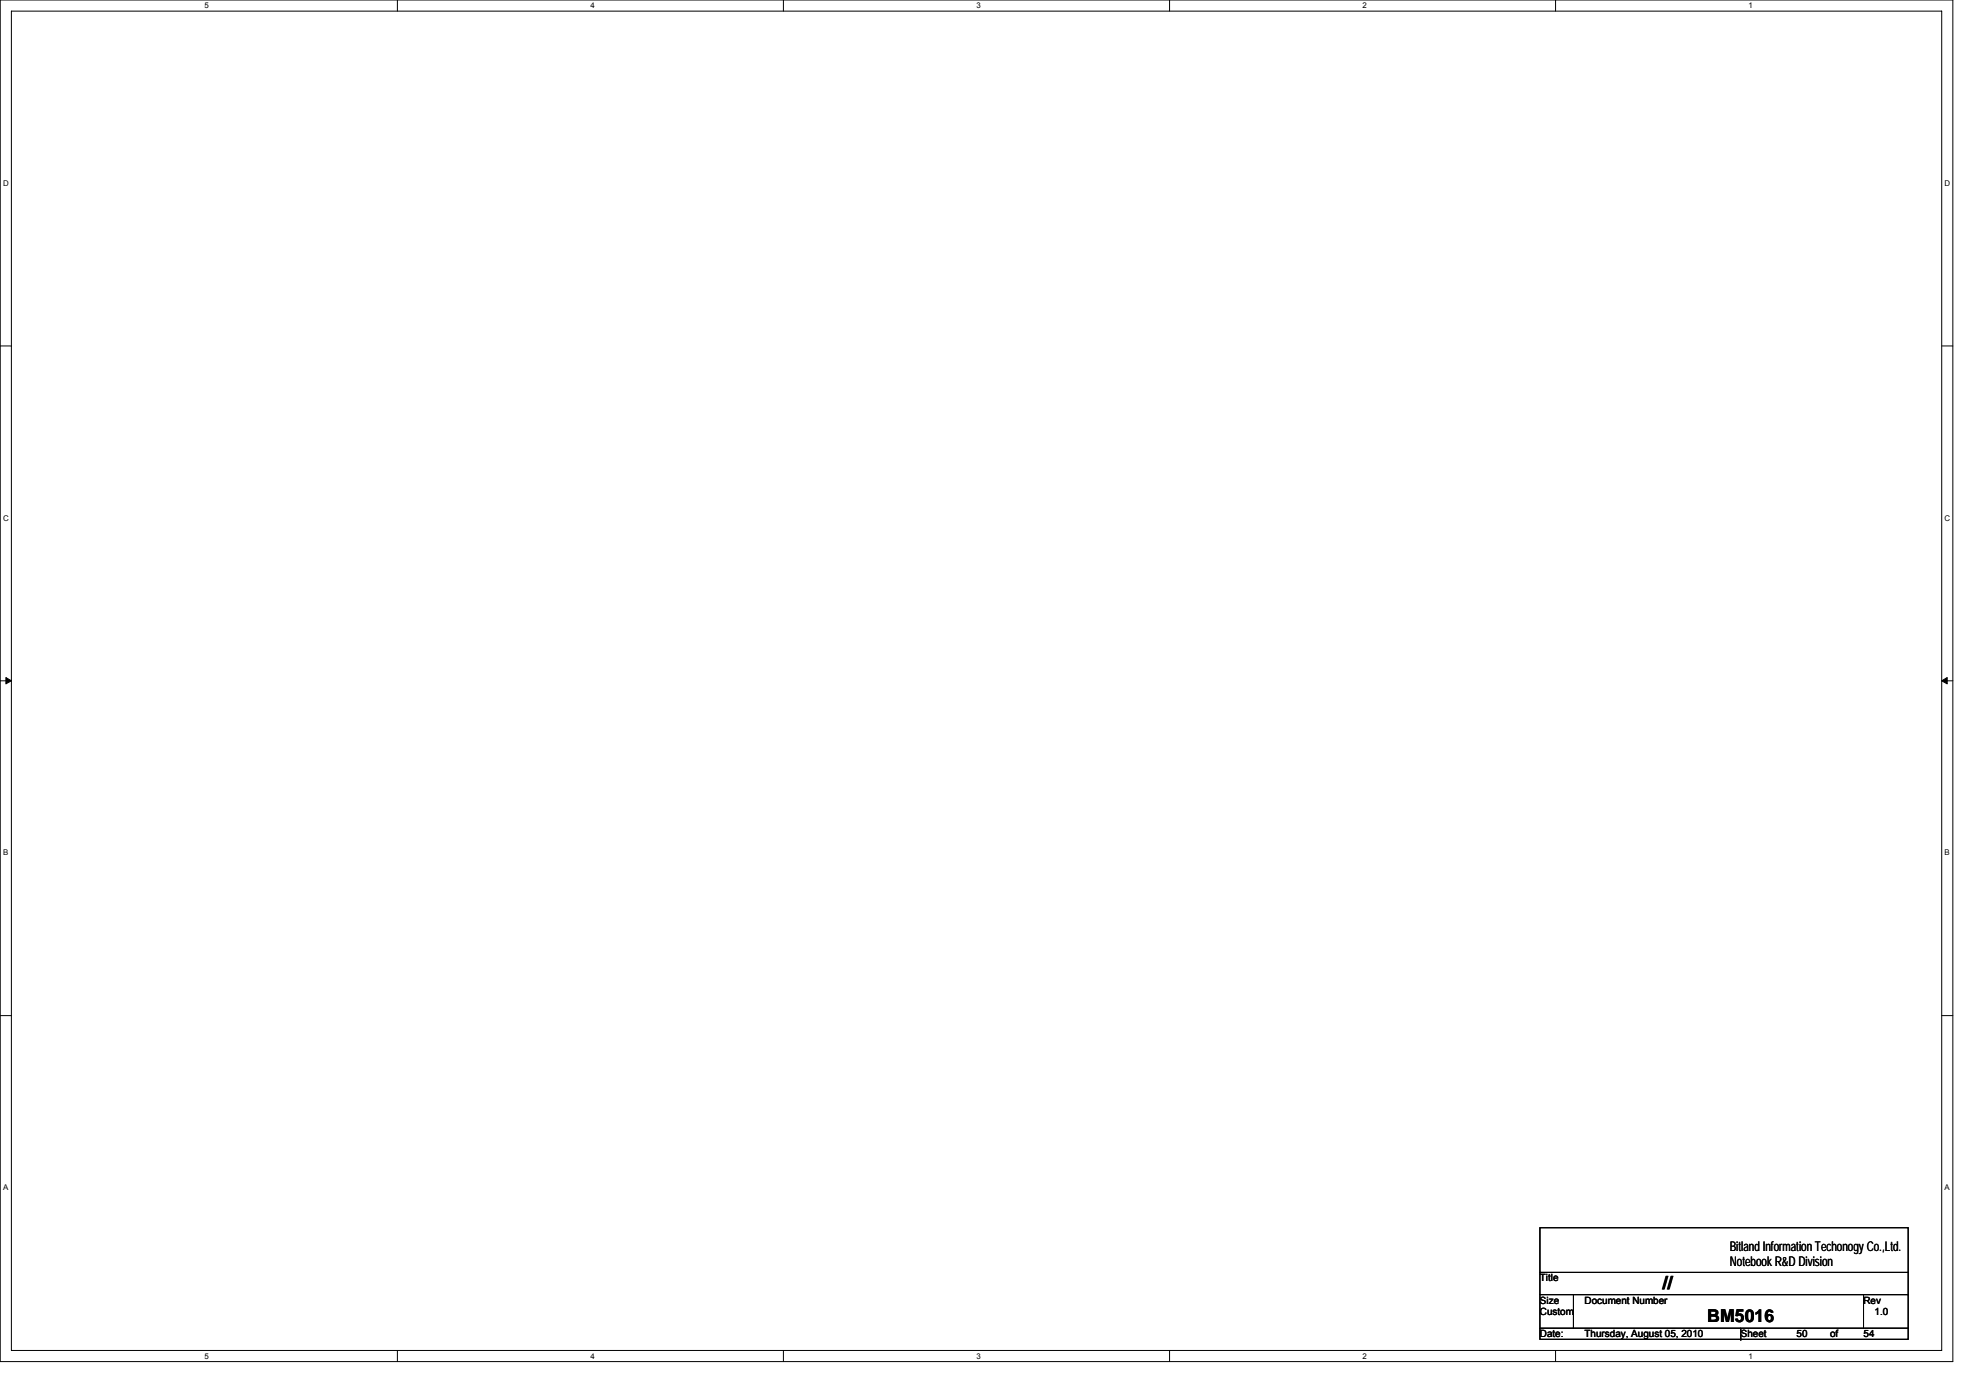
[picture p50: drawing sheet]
<svg xmlns="http://www.w3.org/2000/svg" width="297mm" height="210mm" viewBox="0 0 297 210" stroke-linecap="round" stroke-linejoin="round" font-family="sans-serif">
<defs><g id="words">
<g font-size="2.7">
<text x="249.8" y="193.6">//</text>
<text x="256.5" y="198.6">BM5016</text>
</g>
<g font-size="2">
<text x="259.9" y="187.9">Bitland Information Techonogy Co.,Ltd.</text>
<text x="259.9" y="190.2">Notebook R&amp;D Division</text>
</g>
<g font-size="1.5">
<text x="231.4" y="192.5">Title</text>
<text x="231.4" y="195.8">Size</text>
<text x="231.4" y="197.5">Custom</text>
<text x="238.1" y="195.8">Document Number</text>
<text x="280" y="195.8">Rev</text>
<text x="281.7" y="197.5">1.0</text>
<text x="231.4" y="200.9">Date:</text>
<text x="238.1" y="200.9">Thursday, August 05, 2010</text>
<text x="261.6" y="200.9">Sheet</text>
<text x="269.9" y="200.9">50</text>
<text x="275" y="200.9">of</text>
<text x="280" y="200.9">54</text>
</g>
<g font-size="1.2">
<text x="30.7" y="1.3">5</text>
<text x="88.7" y="1.3">4</text>
<text x="146.7" y="1.3">3</text>
<text x="204.7" y="1.3">2</text>
<text x="262.7" y="1.3">1</text>
<text x=".5" y="27.9">D</text>
<text x="292.2" y="27.9">D</text>
<text x=".5" y="78.2">C</text>
<text x="292.2" y="78.2">C</text>
<text x=".5" y="128.5">B</text>
<text x="292.2" y="128.5">B</text>
<text x=".5" y="178.8">A</text>
<text x="292.2" y="178.8">A</text>
<text x="30.7" y="204.1">5</text>
<text x="88.7" y="204.1">4</text>
<text x="146.7" y="204.1">3</text>
<text x="204.7" y="204.1">2</text>
<text x="262.7" y="204.1">1</text>
</g>
</g></defs>
<path d="M0 0h293.4v204.5h-293.4zM1.7 1.7h290v201.1h-290z" fill="none" stroke="#000" stroke-width=".15"/>
<g fill="#fff">
<path d="M30.7 .2h.7v1.3h-.7z"/>
<path d="M30.7 203h.7v1.4h-.7z"/>
</g>
<path d="M59.7 0v1.7M59.7 202.8v1.7" fill="none" stroke="#000" stroke-width=".15"/>
<g fill="#fff">
<path d="M88.7 .2h.7v1.3h-.7z"/>
<path d="M88.7 203h.7v1.4h-.7z"/>
</g>
<path d="M117.7 0v1.7M117.7 202.8v1.7" fill="none" stroke="#000" stroke-width=".15"/>
<g fill="#fff">
<path d="M146.7 .2h.7v1.3h-.7z"/>
<path d="M146.7 203h.7v1.4h-.7z"/>
</g>
<path d="M175.7 0v1.7M175.7 202.8v1.7" fill="none" stroke="#000" stroke-width=".15"/>
<g fill="#fff">
<path d="M204.7 .2h.7v1.3h-.7z"/>
<path d="M204.7 203h.7v1.4h-.7z"/>
</g>
<path d="M233.7 0v1.7M233.7 202.8v1.7" fill="none" stroke="#000" stroke-width=".15"/>
<g fill="#fff">
<path d="M262.7 .2h.7v1.3h-.7z"/>
<path d="M262.7 203h.7v1.4h-.7z"/>
<path d="M.5 26.8h.8v1.4h-.8z"/>
<path d="M292.2 26.8h.8v1.4h-.8z"/>
<path d="M.5 77.1h.8v1.3h-.8z"/>
<path d="M292.2 77.1h.8v1.3h-.8z"/>
</g>
<path d="M0 52h1.7M291.7 52h1.7" fill="none" stroke="#000" stroke-width=".15"/>
<g fill="#fff">
<path d="M.5 127.4h.7v1.3h-.7z"/>
<path d="M292.2 127.4h.7v1.3h-.7z"/>
</g>
<path d="M0 102.3h1.7M291.7 102.3h1.7" fill="none" stroke="#000" stroke-width=".15"/>
<path d="M.9 101.8l.8 .5-.8 .4zM291.7 102.3l.9-.5v.9z" fill="#000" stroke="#000" stroke-width=".15"/>
<g fill="#fff">
<path d="M.5 177.7h.7v1.3h-.7z"/>
<path d="M292.2 177.7h.7v1.3h-.7z"/>
</g>
<path d="M0 152.5h1.7M291.7 152.5h1.7M231.4 184.4h55.3v16.8h-55.3zM231.4 191.1h55.3M231.4 194.5h55.3M231.4 199.5h55.3M236.4 194.5v5M261.6 199.5v1.7M280 194.5v5M261.6 201.2h.1" fill="none" stroke="#000" stroke-width=".15"/>
<use href="#words"/>
</svg>
